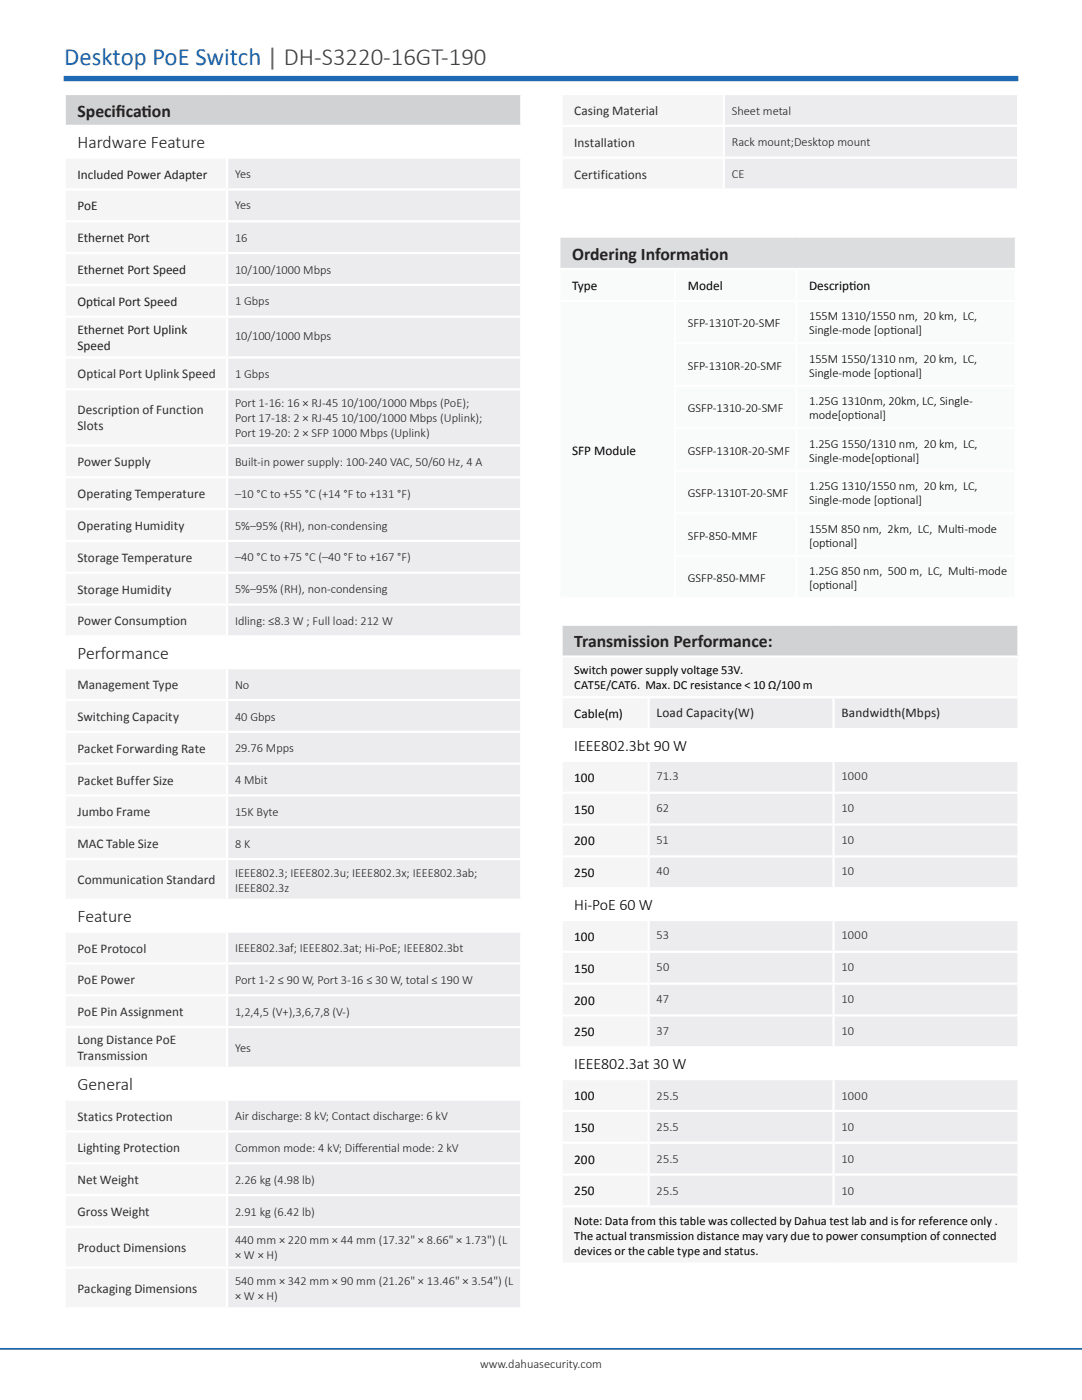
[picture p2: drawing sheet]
<svg xmlns="http://www.w3.org/2000/svg" width="216mm" height="279mm" viewBox="0 0 216 279" stroke-linecap="round" stroke-linejoin="round" font-family="sans-serif">
<defs><g id="words">
<text font-size="4.9" fill="#1e69b4" x="12.8" y="13">Desktop PoE Switch | DH-S3220-16GT-190</text>
<g font-size="3.5" fill="#231f20">
<text x="15.5" y="23.3">Specif</text>
<text x="23.1" y="23.3">icat</text>
<text x="28.3" y="23.3">ion</text>
<text x="15.5" y="29.6">Hardware Feature</text>
<text x="114.2" y="51.9">Ordering Informat</text>
<text x="139.5" y="51.9">ion</text>
<text x="15.5" y="131.5">Performance</text>
<text x="114.6" y="129.2">Transmission Performance:</text>
<text x="15.5" y="184.1">Feature</text>
<text x="15.5" y="217.6">General</text>
</g>
<g font-size="3.2">
<text x="114.6" y="149.9">IEEE802.3bt 90 W</text>
<text x="114.6" y="181.6">Hi-PoE 60 W</text>
<text x="114.6" y="213.4">IEEE802.3at 30 W</text>
</g>
<g font-size="2.6" fill="#312f30">
<text x="114.6" y="22.9">Casing Material</text>
<text x="114.6" y="29.3">Installation</text>
<text x="114.6" y="35.6">Certifications</text>
<text x="15.5" y="75.5">Optical Port Uplink Speed</text>
<text x="15.5" y="82.7">Description of Function</text>
<text x="15.5" y="85.9">Slots</text>
<text x="15.5" y="93.1">Power Supply</text>
<text x="15.5" y="99.4">Operating Temperature</text>
<text x="15.5" y="105.8">Operating Humidity</text>
<text x="15.5" y="112.1">Storage Temperature</text>
<text x="15.5" y="118.5">Storage Humidity</text>
<text x="15.5" y="124.8">Power Consumption</text>
<text x="15.5" y="137.5">Management Type</text>
<text x="15.5" y="143.9">Switching Capacity</text>
<text x="15.5" y="150.2">Packet Forwarding Rate</text>
<text x="15.5" y="156.6">Packet Buffer Size</text>
<text x="15.5" y="162.9">Jumbo Frame</text>
<text x="15.5" y="169.3">MAC Table Size</text>
<text x="15.5" y="176.5">Communication Standard</text>
<text x="15.5" y="190.1">PoE Protocol</text>
<text x="15.5" y="196.4">PoE Power</text>
<text x="15.5" y="202.8">PoE Pin Assignment</text>
<text x="15.5" y="208.4">Long Distance PoE</text>
<text x="15.5" y="211.6">Transmission</text>
<text x="15.5" y="223.6">Statics Protection</text>
<text x="15.5" y="230">Lighting Protection</text>
<text x="15.5" y="236.3">Net Weight</text>
<text x="15.5" y="242.7">Gross Weight</text>
<text x="15.5" y="249.9">Product Dimensions</text>
<text x="15.5" y="258">Packaging Dimensions</text>
</g>
<g font-size="2.6" fill="#231f20">
<text x="15.5" y="35.6">Included Power Adapter</text>
<text x="15.5" y="42">PoE</text>
<text x="15.5" y="48.3">Ethernet Port</text>
<text x="15.5" y="54.7">Ethernet Port Speed</text>
<text x="15.5" y="61">Opt</text>
<text x="18.6" y="61">ical Port Speed</text>
<text x="15.5" y="66.7">Ethernet Port Uplink</text>
<text x="15.5" y="69.9">Speed</text>
<text x="131" y="143">Load Capacity(W)</text>
<text x="167.9" y="143">Bandwidth(Mbps)</text>
</g>
<g font-size="2.6">
<text x="114.2" y="58">Type</text>
<text x="137.2" y="58">Model</text>
<text x="161.4" y="58">Descript</text>
<text x="169.4" y="58">ion</text>
<text x="114.2" y="90.8">SFP Module</text>
<text x="114.6" y="143.3">Cable(m)</text>
<text x="114.6" y="156">100</text>
<text x="114.6" y="162.4">150</text>
<text x="114.6" y="168.7">200</text>
<text x="114.6" y="175.1">250</text>
<text x="114.6" y="187.8">100</text>
<text x="114.6" y="194.1">150</text>
<text x="114.6" y="200.5">200</text>
<text x="114.6" y="206.8">250</text>
<text x="114.6" y="219.5">100</text>
<text x="114.6" y="225.9">150</text>
<text x="114.6" y="232.2">200</text>
<text x="114.6" y="238.6">250</text>
</g>
<g font-size="2.5" fill="#231f20">
<text x="146" y="22.9">Sheet metal</text>
<text x="146" y="29.2">Rack mount;Desktop mount</text>
<text x="46.9" y="35.6">Yes</text>
<text x="146" y="35.6">CE</text>
<text x="46.9" y="41.6">Yes</text>
<text x="46.9" y="48.3">16</text>
<text x="46.9" y="54.6">10/100/1000 Mbps</text>
<text x="46.9" y="61">1 Gbps</text>
<text x="46.9" y="67.9">10/100/1000 Mbps</text>
<text x="46.9" y="75.4">1 Gbps</text>
<text x="46.9" y="81.3">Port 1-16: 16 × RJ-45 10/100/1000 Mbps (PoE);</text>
<text x="46.9" y="84.2">Port 17-18: 2 × RJ-45 10/100/1000 Mbps (Uplink);</text>
<text x="46.9" y="87.2">Port 19-20: 2 × SFP 1000 Mbps (Uplink)</text>
<text x="46.9" y="93">Built-in power supply: 100-240 VAC, 50/60 Hz, 4 A</text>
<text x="46.9" y="99.4">–10 °C to +55 °C (+14 °F to +131 °F)</text>
<text x="46.9" y="105.7">5%–95% (RH), non-condensing</text>
<text x="46.9" y="112.1">–40 °C to +75 °C (–40 °F to +167 °F)</text>
<text x="46.9" y="118.4">5%–95% (RH), non-condensing</text>
<text x="46.9" y="124.8">Idling: ≤8.3 W ; Full load: 212 W</text>
<text x="46.9" y="137.5">No</text>
<text x="46.9" y="143.8">40 Gbps</text>
<text x="46.9" y="150.2">29.76 Mpps</text>
<text x="131" y="155.7">71.3</text>
<text x="167.9" y="155.7">1000</text>
<text x="46.9" y="156.5">4 Mbit</text>
<text x="46.9" y="162.9">15K Byte</text>
<text x="131" y="162">62</text>
<text x="167.9" y="162">10</text>
<text x="46.9" y="169.2">8 K</text>
<text x="131" y="168.4">51</text>
<text x="167.9" y="168.4">10</text>
<text x="46.9" y="175">IEEE802.3; IEEE802.3u; IEEE802.3x; IEEE802.3ab;</text>
<text x="46.9" y="177.9">IEEE802.3z</text>
<text x="131" y="174.7">40</text>
<text x="167.9" y="174.7">10</text>
<text x="46.9" y="190">IEEE802.3af; IEEE802.3at; Hi-PoE; IEEE802.3bt</text>
<text x="131" y="187.4">53</text>
<text x="167.9" y="187.4">1000</text>
<text x="46.9" y="196.4">Port 1-2 ≤ 90 W, Port 3-16 ≤ 30 W, total ≤ 190 W</text>
<text x="131" y="193.8">50</text>
<text x="167.9" y="193.8">10</text>
<text x="46.9" y="202.7">1,2,4,5 (V+),3,6,7,8 (V-)</text>
<text x="131" y="200.1">47</text>
<text x="167.9" y="200.1">10</text>
<text x="46.9" y="210">Yes</text>
<text x="131" y="206.5">37</text>
<text x="167.9" y="206.5">10</text>
<text x="131" y="219.5">25.5</text>
<text x="167.9" y="219.5">1000</text>
<text x="46.9" y="223.6">Air discharge: 8 kV; Contact discharge: 6 kV</text>
<text x="131" y="225.8">25.5</text>
<text x="167.9" y="225.8">10</text>
<text x="46.9" y="229.9">Common mode: 4 kV; Dif</text>
<text x="70.9" y="229.9">ferent</text>
<text x="76.7" y="229.9">ial mode: 2 kV</text>
<text x="131" y="232.2">25.5</text>
<text x="167.9" y="232.2">10</text>
<text x="46.9" y="236.3">2.26 kg (4.98 lb)</text>
<text x="131" y="238.5">25.5</text>
<text x="167.9" y="238.5">10</text>
<text x="46.9" y="242.6">2.91 kg (6.42 lb)</text>
<text x="46.9" y="248.4">440 mm × 220 mm × 44 mm (17.32&quot; × 8.66&quot; × 1.73&quot;) (L</text>
<text x="46.9" y="251.3">× W × H)</text>
<text x="46.9" y="256.5">540 mm × 342 mm × 90 mm (21.26&quot; × 13.46&quot; × 3.54&quot;) (L</text>
<text x="46.9" y="259.5">× W × H)</text>
<text x="95.8" y="272.9">www.dahuasecurity.com</text>
</g>
<g font-size="2.5">
<text x="137.2" y="65.3">SFP-1310T-20-SMF</text>
<text x="161.4" y="63.9">155M 1310/1550 nm, 20 km, LC,</text>
<text x="161.4" y="66.7">Single-mode [opt</text>
<text x="177.7" y="66.7">ional]</text>
<text x="137.2" y="73.8">SFP-1310R-20-SMF</text>
<text x="161.4" y="72.4">155M 1550/1310 nm, 20 km, LC,</text>
<text x="161.4" y="75.2">Single-mode [opt</text>
<text x="177.7" y="75.2">ional]</text>
<text x="137.2" y="82.3">GSFP-1310-20-SMF</text>
<text x="161.4" y="80.9">1.25G 1310nm, 20km, LC, Single-</text>
<text x="161.4" y="83.7">mode[opt</text>
<text x="170.5" y="83.7">ional]</text>
<text x="161.4" y="89.4">1.25G 1550/1310 nm, 20 km, LC,</text>
<text x="137.2" y="90.8">GSFP-1310R-20-SMF</text>
<text x="161.4" y="92.2">Single-mode[opt</text>
<text x="177.1" y="92.2">ional]</text>
<text x="137.2" y="99.2">GSFP-1310T-20-SMF</text>
<text x="161.4" y="97.8">1.25G 1310/1550 nm, 20 km, LC,</text>
<text x="161.4" y="100.7">Single-mode [opt</text>
<text x="177.7" y="100.7">ional]</text>
<text x="137.2" y="107.7">SFP-850-MMF</text>
<text x="161.4" y="106.3">155M 850 nm, 2km, LC, Mult</text>
<text x="191.1" y="106.3">i-mode</text>
<text x="161.4" y="109.1">[opt</text>
<text x="164.7" y="109.1">ional]</text>
<text x="137.2" y="116.2">GSFP-850-MMF</text>
<text x="161.4" y="114.8">1.25G 850 nm, 500 m, LC, Mult</text>
<text x="161.4" y="117.6">[opt</text>
<text x="164.7" y="117.6">ional]</text>
<text x="193.1" y="114.8">i-mode</text>
<text x="114.6" y="134.5">Switch power supply voltage 53V.</text>
<text x="114.6" y="137.5">CAT5E/CAT6. Max. DC resistance &lt; 10 Ω/100 m</text>
<text x="114.6" y="244.4">Note: Data from this table was collected by Dahua test lab and is for reference only .</text>
<text x="114.6" y="247.4">The actual transmission distance may vary due to power consumption of connected</text>
<text x="114.6" y="250.4">devices or the cable type and status.</text>
</g>
</g></defs>
<path d="M0 269.2h215.9" fill="none" stroke="#1e69b4" stroke-width=".35"/>
<path d="M12.7 15.7h190.5" fill="none" stroke="#1e69b4" stroke-width="1.1" stroke-linecap="butt"/>
<path d="M12.9 18.8h91.1v6.3h-91.1z" fill="#d1d2d4"/>
<path d="M12.9 25.1h91.1v6.4h-91.1zM12.9 127h91.1v6.3h-91.1zM12.9 179.6h91.1v6.3h-91.1zM12.9 213.1h91.1v6.4h-91.1z" fill="#fff"/>
<path d="M12.9 31.5h32.4v6.3h-32.4zM12.9 37.8h32.4v6.4h-32.4z" fill="#f5f5f6"/>
<path d="M45.3 31.5h58.7v6.3h-58.7zM45.3 37.8h58.7v6.4h-58.7z" fill="#ececee"/>
<path d="M12.9 44.2h32.4v6.3h-32.4z" fill="#f5f5f6"/>
<path d="M45.3 44.2h58.7v6.3h-58.7z" fill="#ececee"/>
<path d="M12.9 50.5h32.4v6.4h-32.4zM12.9 63.2h32.4v8.1h-32.4z" fill="#f5f5f6"/>
<path d="M45.3 50.5h58.7v6.4h-58.7zM45.3 63.2h58.7v8.1h-58.7z" fill="#ececee"/>
<path d="M12.9 56.9h32.4v6.3h-32.4z" fill="#f5f5f6"/>
<path d="M45.3 56.9h58.7v6.3h-58.7z" fill="#ececee"/>
<path d="M12.9 71.3h32.4v6.4h-32.4zM12.9 77.7h32.4v11.2h-32.4zM12.9 88.9h32.4v6.3h-32.4zM12.9 95.2h32.4v6.4h-32.4z" fill="#f5f5f6"/>
<path d="M45.3 71.3h58.7v6.4h-58.7zM45.3 77.7h58.7v11.2h-58.7zM45.3 88.9h58.7v6.3h-58.7zM45.3 95.2h58.7v6.4h-58.7z" fill="#ececee"/>
<path d="M12.9 101.6h32.4v6.3h-32.4zM12.9 107.9h32.4v6.4h-32.4zM12.9 114.3h32.4v6.4h-32.4z" fill="#f5f5f6"/>
<path d="M45.3 101.6h58.7v6.3h-58.7zM45.3 107.9h58.7v6.4h-58.7zM45.3 114.3h58.7v6.4h-58.7z" fill="#ececee"/>
<path d="M12.9 120.7h32.4v6.3h-32.4z" fill="#f5f5f6"/>
<path d="M45.3 120.7h58.7v6.3h-58.7z" fill="#ececee"/>
<path d="M12.9 133.3h32.4v6.4h-32.4zM12.9 139.7h32.4v6.3h-32.4zM12.9 146h32.4v6.4h-32.4zM12.9 152.4h32.4v6.4h-32.4z" fill="#f5f5f6"/>
<path d="M45.3 133.3h58.7v6.4h-58.7zM45.3 139.7h58.7v6.3h-58.7zM45.3 146h58.7v6.4h-58.7zM45.3 152.4h58.7v6.4h-58.7z" fill="#ececee"/>
<path d="M12.9 158.8h32.4v6.3h-32.4zM12.9 165.1h32.4v6.3h-32.4z" fill="#f5f5f6"/>
<path d="M45.3 158.8h58.7v6.3h-58.7zM45.3 165.1h58.7v6.3h-58.7z" fill="#ececee"/>
<path d="M12.9 171.4h32.4v8.2h-32.4z" fill="#f5f5f6"/>
<path d="M45.3 171.4h58.7v8.2h-58.7z" fill="#ececee"/>
<path d="M12.9 185.9h32.4v6.4h-32.4z" fill="#f5f5f6"/>
<path d="M45.3 185.9h58.7v6.4h-58.7z" fill="#ececee"/>
<path d="M12.9 192.3h32.4v6.3h-32.4zM12.9 198.6h32.4v6.4h-32.4zM12.9 205h32.4v8.1h-32.4z" fill="#f5f5f6"/>
<path d="M45.3 192.3h58.7v6.3h-58.7zM45.3 198.6h58.7v6.4h-58.7zM45.3 205h58.7v8.1h-58.7z" fill="#ececee"/>
<path d="M12.9 219.5h32.4v6.3h-32.4zM12.9 225.8h32.4v6.4h-32.4zM12.9 232.2h32.4v6.3h-32.4zM12.9 238.5h32.4v6.4h-32.4z" fill="#f5f5f6"/>
<path d="M45.3 219.5h58.7v6.3h-58.7zM45.3 225.8h58.7v6.4h-58.7zM45.3 232.2h58.7v6.3h-58.7zM45.3 238.5h58.7v6.4h-58.7z" fill="#ececee"/>
<path d="M12.9 244.9h32.4v8.1h-32.4zM12.9 253h32.4v8.1h-32.4z" fill="#f5f5f6"/>
<path d="M45.3 244.9h58.7v8.1h-58.7zM45.3 253h58.7v8.1h-58.7z" fill="#ececee"/>
<g fill="none" stroke="#fff" stroke-width=".44">
<path d="M12.7 18.8h91.5M12.9 19v5.9M104 19v5.9M12.7 25.1h91.5M12.7 31.5h91.5M12.7 37.8h91.5M12.9 25.3v5.9M12.9 31.7v5.9M12.9 38v5.9M45.3 31.7v5.9M45.3 38v5.9M104 25.3v5.9"/>
<path d="M104 31.7v5.9M104 38v5.9M12.7 44.2h91.5M12.7 50.5h91.5M12.7 56.9h91.5M12.9 44.4v5.9M12.9 50.7v5.9M12.9 57.1v5.9M45.3 44.4v5.9M45.3 50.7v5.9M45.3 57.1v5.9M104 44.4v5.9"/>
<path d="M104 50.7v5.9M104 57.1v5.9M12.7 63.2h91.5M12.7 71.3h91.5M12.7 77.7h91.5M12.9 63.4v7.7M12.9 71.6v5.9M12.9 77.9v10.8M45.3 63.4v7.7M45.3 71.6v5.9M45.3 77.9v10.8M104 63.4v7.7"/>
<path d="M104 71.6v5.9M104 77.9v10.8M12.7 88.9h91.5M12.7 95.2h91.5M12.9 89.1v5.9M12.9 95.5v5.9M45.3 89.1v5.9M45.3 95.5v5.9M104 89.1v5.9M104 95.5v5.9M12.7 101.6h91.5M12.7 107.9h91.5"/>
<path d="M12.7 114.3h91.5M12.9 101.8v5.9M12.9 108.2v5.9M12.9 114.5v5.9M45.3 101.8v5.9M45.3 108.2v5.9M45.3 114.5v5.9M104 101.8v5.9M104 108.2v5.9M104 114.5v5.9M12.7 120.7h91.5M12.7 127h91.5"/>
<path d="M12.7 133.3h91.5M12.7 139.7h91.5M12.9 120.9v5.9M12.9 127.2v5.9M12.9 133.6v5.9M12.9 139.9v5.9M45.3 120.9v5.9M45.3 133.6v5.9M45.3 139.9v5.9M104 120.9v5.9M104 127.2v5.9M104 133.6v5.9"/>
<path d="M104 139.9v5.9M12.7 146h91.5M12.7 152.4h91.5M12.7 158.8h91.5M12.9 146.3v5.9M12.9 152.6v5.9M12.9 159v5.9M45.3 146.3v5.9M45.3 152.6v5.9M45.3 159v5.9M104 146.3v5.9M104 152.6v5.9"/>
<path d="M104 159v5.9M12.7 165.1h91.5M12.7 171.4h91.5M12.7 179.6h91.5M12.9 165.3v5.9M12.9 171.7v7.7M12.9 179.8v5.9M45.3 165.3v5.9M45.3 171.7v7.7M104 165.3v5.9M104 171.7v7.7M104 179.8v5.9"/>
<path d="M12.7 185.9h91.5M12.7 192.3h91.5M12.7 198.6h91.5M12.9 186.1v6M12.9 192.5v5.9M12.9 198.8v6M45.3 186.1v6M45.3 192.5v5.9M45.3 198.8v6M104 186.1v6M104 192.5v5.9M104 198.8v6"/>
<path d="M12.7 205h91.5M12.7 213.1h91.5M12.7 219.5h91.5M12.9 205.2v7.7M12.9 213.3v5.9M12.9 219.7v5.9M45.3 205.2v7.7M45.3 219.7v5.9M104 205.2v7.7M104 213.3v5.9M104 219.7v5.9M12.7 225.8h91.5"/>
<path d="M12.7 232.2h91.5M12.7 238.5h91.5M12.9 226v5.9M12.9 232.4v5.9M12.9 238.7v5.9M45.3 226v5.9M45.3 232.4v5.9M45.3 238.7v5.9M104 226v5.9M104 232.4v5.9M104 238.7v5.9M12.7 244.9h91.5"/>
<path d="M12.7 253h91.5M12.9 245.1v7.7M12.9 253.2v7.7M45.3 245.1v7.7M45.3 253.2v7.7M104 245.1v7.7M104 253.2v7.7M12.7 261.1h91.5"/>
</g>
<path d="M112.1 18.8h32.3v6.3h-32.3z" fill="#f5f5f6"/>
<path d="M144.4 18.8h58.7v6.3h-58.7z" fill="#ececee"/>
<path d="M112.1 25.1h32.3v6.4h-32.3zM112.1 31.5h32.3v6.3h-32.3z" fill="#f5f5f6"/>
<path d="M144.4 25.1h58.7v6.4h-58.7zM144.4 31.5h58.7v6.3h-58.7z" fill="#ececee"/>
<g fill="none" stroke="#fff" stroke-width=".44">
<path d="M111.8 18.8h91.6M112.1 19v5.9M144.4 19v5.9M203.1 19v5.9M111.8 25.1h91.6M111.8 31.5h91.6M111.8 37.8h91.6M112.1 25.3v5.9M112.1 31.7v5.9M144.4 25.3v5.9M144.4 31.7v5.9M203.1 25.3v5.9"/>
<path d="M203.1 31.7v5.9"/>
</g>
<path d="M111.6 47.2h91.1v6.5h-91.1z" fill="#dbddde"/>
<g fill="#f9fafa">
<path d="M111.6 53.7h23.1v6.3h-23.1zM134.7 53.7h24.2v6.3h-24.2zM158.9 53.7h43.8v6.3h-43.8zM111.6 60h23.1v59.4h-23.1zM134.7 110.9h24.2v8.5h-24.2zM158.9 110.9h43.8v8.5h-43.8z"/>
<path d="M134.7 60h24.2v8.5h-24.2zM158.9 60h43.8v8.5h-43.8zM134.7 68.5h24.2v8.5h-24.2zM158.9 68.5h43.8v8.5h-43.8zM134.7 77h24.2v8.5h-24.2zM158.9 77h43.8v8.5h-43.8zM134.7 85.5h24.2v8.5h-24.2zM158.9 85.5h43.8v8.5h-43.8zM134.7 94h24.2v8.4h-24.2zM158.9 94h43.8v8.4h-43.8zM134.7 102.4h24.2v8.5h-24.2zM158.9 102.4h43.8v8.5h-43.8z"/>
</g>
<g fill="none" stroke="#fff" stroke-width=".44">
<path d="M111.4 47.2h91.5M111.4 53.7h91.5M111.6 47.4v6M111.6 53.9v5.9M134.7 53.9v5.9M158.9 53.9v5.9M202.7 47.4v6M202.7 53.9v5.9M111.4 60h91.5M111.6 60.2v59M134.5 68.5h68.4M134.5 77h68.4"/>
<path d="M134.7 60.2v8.1M134.7 68.7v8.1M134.7 77.2v8M158.9 60.2v8.1M158.9 68.7v8.1M158.9 77.2v8M202.7 60.2v8.1M202.7 68.7v8.1M202.7 77.2v8M134.5 85.5h68.4M134.5 94h68.4M134.7 85.7v8"/>
<path d="M134.7 94.2v8M158.9 85.7v8M158.9 94.2v8M202.7 85.7v8M202.7 94.2v8M111.4 119.4h91.5M134.5 102.4h68.4M134.5 110.9h68.4M134.7 102.7v8M134.7 111.1v8.1M158.9 102.7v8M158.9 111.1v8.1"/>
<path d="M202.7 102.7v8M202.7 111.1v8.1"/>
</g>
<path d="M112.1 124.7h91.1v6.3h-91.1z" fill="#d1d2d4"/>
<g fill="#f5f5f6">
<path d="M112.1 131h91.1v8.2h-91.1z"/>
<path d="M112.1 139.2h17.3v6.3h-17.3z"/>
</g>
<path d="M129.4 139.2h36.9v6.3h-36.9zM166.3 139.2h36.9v6.3h-36.9z" fill="#ececee"/>
<path d="M112.1 145.5h91.1v6.4h-91.1zM112.1 177.3h91.1v6.3h-91.1zM112.1 209h54.2v6.4h-54.2zM166.3 209h36.9v6.4h-36.9z" fill="#fff"/>
<path d="M112.1 151.9h17.3v6.3h-17.3zM112.1 158.2h17.3v6.4h-17.3zM112.1 164.6h17.3v6.3h-17.3zM112.1 170.9h17.3v6.4h-17.3z" fill="#f5f5f6"/>
<path d="M129.4 151.9h36.9v6.3h-36.9zM166.3 151.9h36.9v6.3h-36.9zM129.4 158.2h36.9v6.4h-36.9zM166.3 158.2h36.9v6.4h-36.9zM129.4 164.6h36.9v6.3h-36.9zM166.3 164.6h36.9v6.3h-36.9zM129.4 170.9h36.9v6.4h-36.9zM166.3 170.9h36.9v6.4h-36.9zM129.4 183.6h36.9v6.4h-36.9zM166.3 183.6h36.9v6.4h-36.9zM129.4 190h36.9v6.3h-36.9zM166.3 190h36.9v6.3h-36.9zM129.4 196.3h36.9v6.4h-36.9zM166.3 196.3h36.9v6.4h-36.9zM129.4 202.7h36.9v6.3h-36.9zM166.3 202.7h36.9v6.3h-36.9z" fill="#ececee"/>
<g fill="#f5f5f6">
<path d="M112.1 183.6h17.3v6.4h-17.3zM112.1 190h17.3v6.3h-17.3zM112.1 196.3h17.3v6.4h-17.3zM112.1 202.7h17.3v6.3h-17.3z"/>
<path d="M112.1 215.4h17.3v6.3h-17.3zM112.1 221.7h17.3v6.4h-17.3zM112.1 228.1h17.3v6.3h-17.3zM112.1 234.4h17.3v6.4h-17.3zM112.1 240.8h91.1v11.4h-91.1z"/>
</g>
<path d="M129.4 215.4h36.9v6.3h-36.9zM166.3 215.4h36.9v6.3h-36.9zM129.4 221.7h36.9v6.4h-36.9zM166.3 221.7h36.9v6.4h-36.9zM129.4 228.1h36.9v6.3h-36.9zM166.3 228.1h36.9v6.3h-36.9zM129.4 234.4h36.9v6.4h-36.9zM166.3 234.4h36.9v6.4h-36.9z" fill="#ececee"/>
<g fill="none" stroke="#fff" stroke-width=".44">
<path d="M111.8 124.7h91.6M111.8 131h91.6M111.8 139.2h91.6M112.1 124.9v5.9M112.1 131.3v7.6M112.1 139.4v5.9M129.4 139.4v5.9M166.3 139.4v5.9M203.2 124.9v5.9M203.2 131.3v7.6M203.2 139.4v5.9M111.8 145.5h91.6"/>
<path d="M111.8 151.9h91.6M111.8 158.2h91.6M112.1 145.7v5.9M112.1 152.1v5.9M112.1 158.4v5.9M129.4 152.1v5.9M129.4 158.4v5.9M166.3 152.1v5.9M166.3 158.4v5.9M203.2 145.7v5.9M203.2 152.1v5.9M203.2 158.4v5.9"/>
<path d="M111.8 177.3h91.6M111.8 164.6h91.6M111.8 170.9h91.6M112.1 164.8v5.9M112.1 171.1v5.9M112.1 177.5v5.9M129.4 164.8v5.9M129.4 171.1v5.9M166.3 164.8v5.9M166.3 171.1v5.9M203.2 164.8v5.9M203.2 171.1v5.9"/>
<path d="M203.2 177.5v5.9M111.8 183.6h91.6M111.8 190h91.6M111.8 196.3h91.6M112.1 183.8v5.9M112.1 190.2v5.9M112.1 196.5v5.9M129.4 183.8v5.9M129.4 190.2v5.9M129.4 196.5v5.9M166.3 183.8v5.9M166.3 190.2v5.9"/>
<path d="M166.3 196.5v5.9M203.2 183.8v5.9M203.2 190.2v5.9M203.2 196.5v5.9M111.8 209h91.6M111.8 202.7h91.6M111.8 215.4h91.6M112.1 202.9v5.9M112.1 209.2v5.9M112.1 215.6v5.9M129.4 202.9v5.9M129.4 215.6v5.9"/>
<path d="M166.3 202.9v5.9M166.3 209.2v5.9M166.3 215.6v5.9M203.2 202.9v5.9M203.2 209.2v5.9M203.2 215.6v5.9M111.8 221.7h91.6M111.8 228.1h91.6M111.8 234.4h91.6M112.1 221.9v5.9M112.1 228.3v5.9M112.1 234.6v5.9"/>
<path d="M129.4 221.9v5.9M129.4 228.3v5.9M129.4 234.6v5.9M166.3 221.9v5.9M166.3 228.3v5.9M166.3 234.6v5.9M203.2 221.9v5.9M203.2 228.3v5.9M203.2 234.6v5.9M111.8 240.8h91.6M111.8 252.2h91.6M112.1 241v11"/>
<path d="M203.2 241v11"/>
</g>
<use href="#words"/>
</svg>
